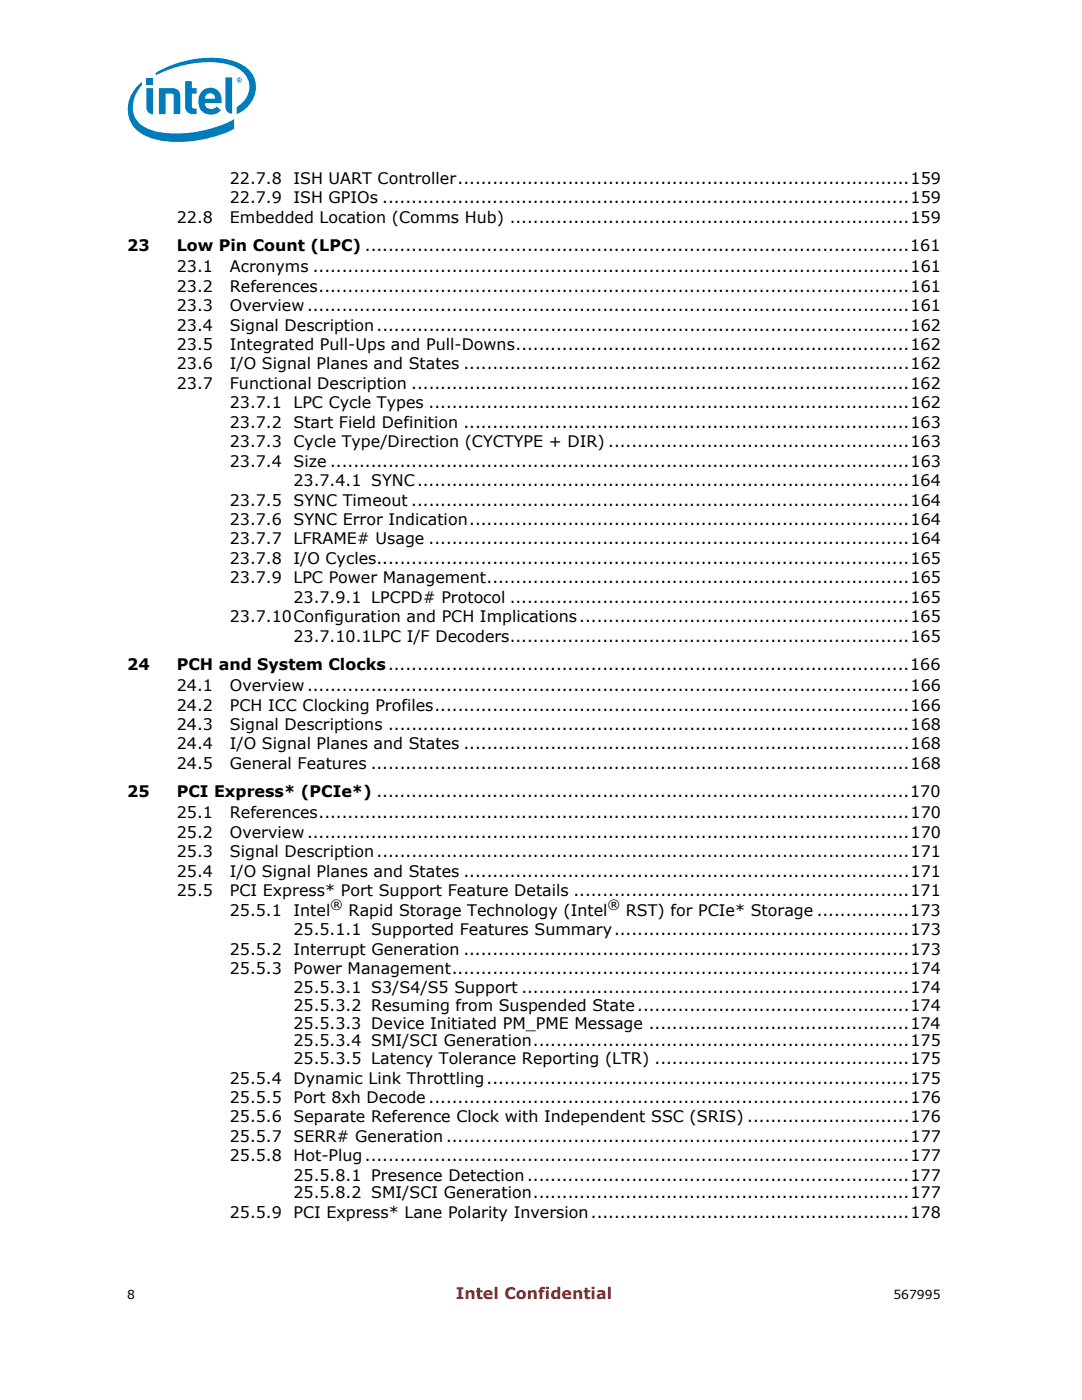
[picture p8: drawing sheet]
<svg xmlns="http://www.w3.org/2000/svg" width="216mm" height="279mm" viewBox="0 0 216 279" stroke-linecap="round" stroke-linejoin="round" font-family="sans-serif">
<defs><g id="words">
<g font-size="3.2">
<text x="45.9" y="36.7">22.7.8</text>
<text x="45.9" y="40.6">22.7.9</text>
<text x="58.6" y="36.7">ISH UART Controller..............................................................................159</text>
<text x="58.6" y="40.6">ISH GPIOs ...........................................................................................159</text>
<text x="35.3" y="44.4">22.8</text>
<text x="45.9" y="44.4">Embedded Location (Comms Hub) .....................................................................159</text>
<text x="25.4" y="50.1">23</text>
<text x="35.3" y="50.1">Low Pin Count (LPC) ..............................................................................................161</text>
<text x="35.3" y="54.3">23.1</text>
<text x="35.3" y="58.2">23.2</text>
<text x="45.9" y="54.3">Acronyms .......................................................................................................161</text>
<text x="45.9" y="58.2">References......................................................................................................161</text>
<text x="35.3" y="62.1">23.3</text>
<text x="35.3" y="66">23.4</text>
<text x="45.9" y="62.1">Overview........................................................................................................161</text>
<text x="45.9" y="66">Signal Description............................................................................................162</text>
<text x="35.3" y="69.8">23.5</text>
<text x="45.9" y="69.8">Integrated Pull-Ups and Pull-Downs....................................................................162</text>
<text x="35.3" y="73.7">23.6</text>
<text x="35.3" y="77.6">23.7</text>
<text x="45.9" y="77.6">Functional Description ......................................................................................162</text>
<text x="45.9" y="73.7">I/O Signal Planes and States .............................................................................162</text>
<text x="45.9" y="81.5">23.7.1</text>
<text x="58.6" y="81.5">LPC Cycle Types ...................................................................................162</text>
<text x="45.9" y="85.4">23.7.2</text>
<text x="45.9" y="89.3">23.7.3</text>
<text x="58.6" y="85.4">Start Field Definition .............................................................................163</text>
<text x="58.6" y="89.3">Cycle Type/Direction (CYCTYPE + DIR) ....................................................163</text>
<text x="45.9" y="93.1">23.7.4</text>
<text x="58.6" y="93.1">Size ....................................................................................................163</text>
<text x="45.9" y="100.9">23.7.5</text>
<text x="58.6" y="97">23.7.4.1 SYNC.....................................................................................164</text>
<text x="58.6" y="100.9">SYNC Timeout ......................................................................................164</text>
<text x="45.9" y="104.8">23.7.6</text>
<text x="58.6" y="104.8">SYNC Error Indication............................................................................164</text>
<text x="45.9" y="108.7">23.7.7</text>
<text x="45.9" y="112.5">23.7.8</text>
<text x="58.6" y="108.7">LFRAME# Usage ...................................................................................164</text>
<text x="58.6" y="112.5">I/O Cycles............................................................................................165</text>
<text x="45.9" y="116.4">23.7.9</text>
<text x="58.6" y="116.4">LPC Power Management.........................................................................165</text>
<text x="45.9" y="124.2">23.7.10Configuration and PCH Implications.........................................................165</text>
<text x="58.6" y="120.3">23.7.9.1 LPCPD# Protocol .....................................................................165</text>
<text x="58.6" y="128.1">23.7.10.1LPC I/F Decoders.....................................................................165</text>
<text x="25.4" y="133.7">24</text>
<text x="35.3" y="137.9">24.1</text>
<text x="35.3" y="133.7">PCH and System Clocks..........................................................................................166</text>
<text x="45.9" y="137.9">Overview........................................................................................................166</text>
<text x="35.3" y="141.8">24.2</text>
<text x="45.9" y="141.8">PCH ICC Clocking Profiles..................................................................................166</text>
<text x="35.3" y="145.7">24.3</text>
<text x="35.3" y="149.6">24.4</text>
<text x="45.9" y="145.7">Signal Descriptions ..........................................................................................168</text>
<text x="45.9" y="149.6">I/O Signal Planes and States .............................................................................168</text>
<text x="35.3" y="153.5">24.5</text>
<text x="45.9" y="153.5">General Features .............................................................................................168</text>
<text x="25.4" y="159.1">25</text>
<text x="35.3" y="159.1">PCI Express* (PCIe*) ............................................................................................170</text>
<text x="35.3" y="163.3">25.1</text>
<text x="35.3" y="167.2">25.2</text>
<text x="45.9" y="163.3">References......................................................................................................170</text>
<text x="45.9" y="167.2">Overview........................................................................................................170</text>
<text x="35.3" y="171.1">25.3</text>
<text x="45.9" y="171.1">Signal Description............................................................................................171</text>
<text x="35.3" y="175">25.4</text>
<text x="35.3" y="178.9">25.5</text>
<text x="45.9" y="175">I/O Signal Planes and States .............................................................................171</text>
<text x="45.9" y="178.9">PCI Express* Port Support Feature Details ..........................................................171</text>
<text x="45.9" y="182.7">25.5.1</text>
<text x="58.6" y="182.7">Intel</text>
<text x="69.6" y="182.7">Rapid Storage Technology (Intel</text>
<text x="124.9" y="182.7">RST) for PCIe* Storage ................173</text>
<text x="45.9" y="190.5">25.5.2</text>
<text x="58.6" y="186.6">25.5.1.1 Supported Features Summary...................................................173</text>
<text x="58.6" y="190.5">Interrupt Generation .............................................................................173</text>
<text x="45.9" y="194.4">25.5.3</text>
<text x="58.6" y="194.4">Power Management...............................................................................174</text>
<text x="58.6" y="198.3">25.5.3.1 S3/S4/S5 Support ...................................................................174</text>
<text x="58.6" y="201.8">25.5.3.2 Resuming from Suspended State...............................................174</text>
<text x="58.6" y="205.3">25.5.3.3 Device Initiated PM_PME Message .............................................174</text>
<text x="58.6" y="208.8">25.5.3.4 SMI/SCI Generation.................................................................175</text>
<text x="58.6" y="212.4">25.5.3.5 Latency Tolerance Reporting (LTR) ............................................175</text>
<text x="45.9" y="216.3">25.5.4</text>
<text x="45.9" y="220.1">25.5.5</text>
<text x="58.6" y="216.3">Dynamic Link Throttling.........................................................................175</text>
<text x="58.6" y="220.1">Port 8xh Decode ...................................................................................176</text>
<text x="45.9" y="224">25.5.6</text>
<text x="45.9" y="227.9">25.5.7</text>
<text x="58.6" y="224">Separate Reference Clock with Independent SSC (SRIS) ............................176</text>
<text x="58.6" y="227.9">SERR# Generation ................................................................................177</text>
<text x="45.9" y="231.8">25.5.8</text>
<text x="58.6" y="231.8">Hot-Plug..............................................................................................177</text>
<text x="58.6" y="235.7">25.5.8.1 Presence Detection..................................................................177</text>
<text x="58.6" y="239.2">25.5.8.2 SMI/SCI Generation.................................................................177</text>
<text x="45.9" y="243.1">25.5.9</text>
<text x="58.6" y="243.1">PCI Express* Lane Polarity Inversion.......................................................178</text>
</g>
<text font-size="3.2" fill="#ee1d23" x="90.9" y="259.2">Intel Confidential</text>
<g font-size="2.5">
<text x="65.9" y="181.5">®</text>
<text x="121.2" y="181.5">®</text>
<text x="25.4" y="259.2">8</text>
<text x="178.3" y="259.2">567995</text>
</g>
</g></defs>
<g fill="#007cbc">
<path d="M45 15.5h1.3v7.2a1.3 1.3 0 0 1-1.3-1.4z"/>
<path d="M29.2 17.6h1.3v5.2a1.3 1.3 0 0 1-1.3-1.4z"/>
<path d="M29.2 15.6h1.3v1.3h-1.3z"/>
<path d="M37 16.2h1.3v1.4h1v1.1h-1v2.8l.2 .1 .8 .1v1.1a1.81 1.81 0 0 1-2.3-1.1z"/>
<path d="M31.7 17.6h2.7a1.44 1.44 0 0 1 1.6 1.5v3.7h-1.3v-3.6l-.3-.5h-.3h-1.1v4.1h-1.3z"/>
<path d="M27.6 17a6.2 6.2 0 0 0-1.9 6.3 6.2 6.2 0 0 0 5 4.4 24.4 24.4 0 0 0 16-2v-1.9a23.8 23.8 0 0 1-16.2 2.3 5 5 0 0 1-3-8l.8-1.1v-.7zM31.1 14.5v.5a22.9 22.9 0 0 1 13.7-2.3 5.4 5.4 0 0 1 4.9 4 4.7 4.7 0 0 1-2.5 4.7v1.4a5.6 5.6 0 0 0 2.9-8.4 9.3 9.3 0 0 0-6.8-2.8 21.8 21.8 0 0 0-12.2 2.9z"/>
<path d="M40.5 18a2.29 2.29 0 0 1 2.6-.2 2.29 2.29 0 0 1 1.1 2.3v.5h-3.3a1.3 1.3 0 0 0 .9 1.2 1.3 1.3 0 0 0 1.5-.5l.8 .7a2.61 2.61 0 0 1-3.3 .5 2.61 2.61 0 0 1-1.1-3l.1-.6zM41.2 18.9l-.3 .8h2a1 1 0 0 0-.6-1 1 1 0 0 0-1.1 .2z"/>
<path d="M47.2 16a.55 .55 0 0 1 1.1 0 .55 .55 0 0 1-1.1 0zM47.3 16a.45 .45 0 0 0 .9 0 .45 .45 0 0 0-.9 0zM47.5 15.7h.4l.1 .6-.3-.3-.2 .3zM47.6 15.8v.1h.2v-.1z"/>
</g>
<use href="#words"/>
</svg>
